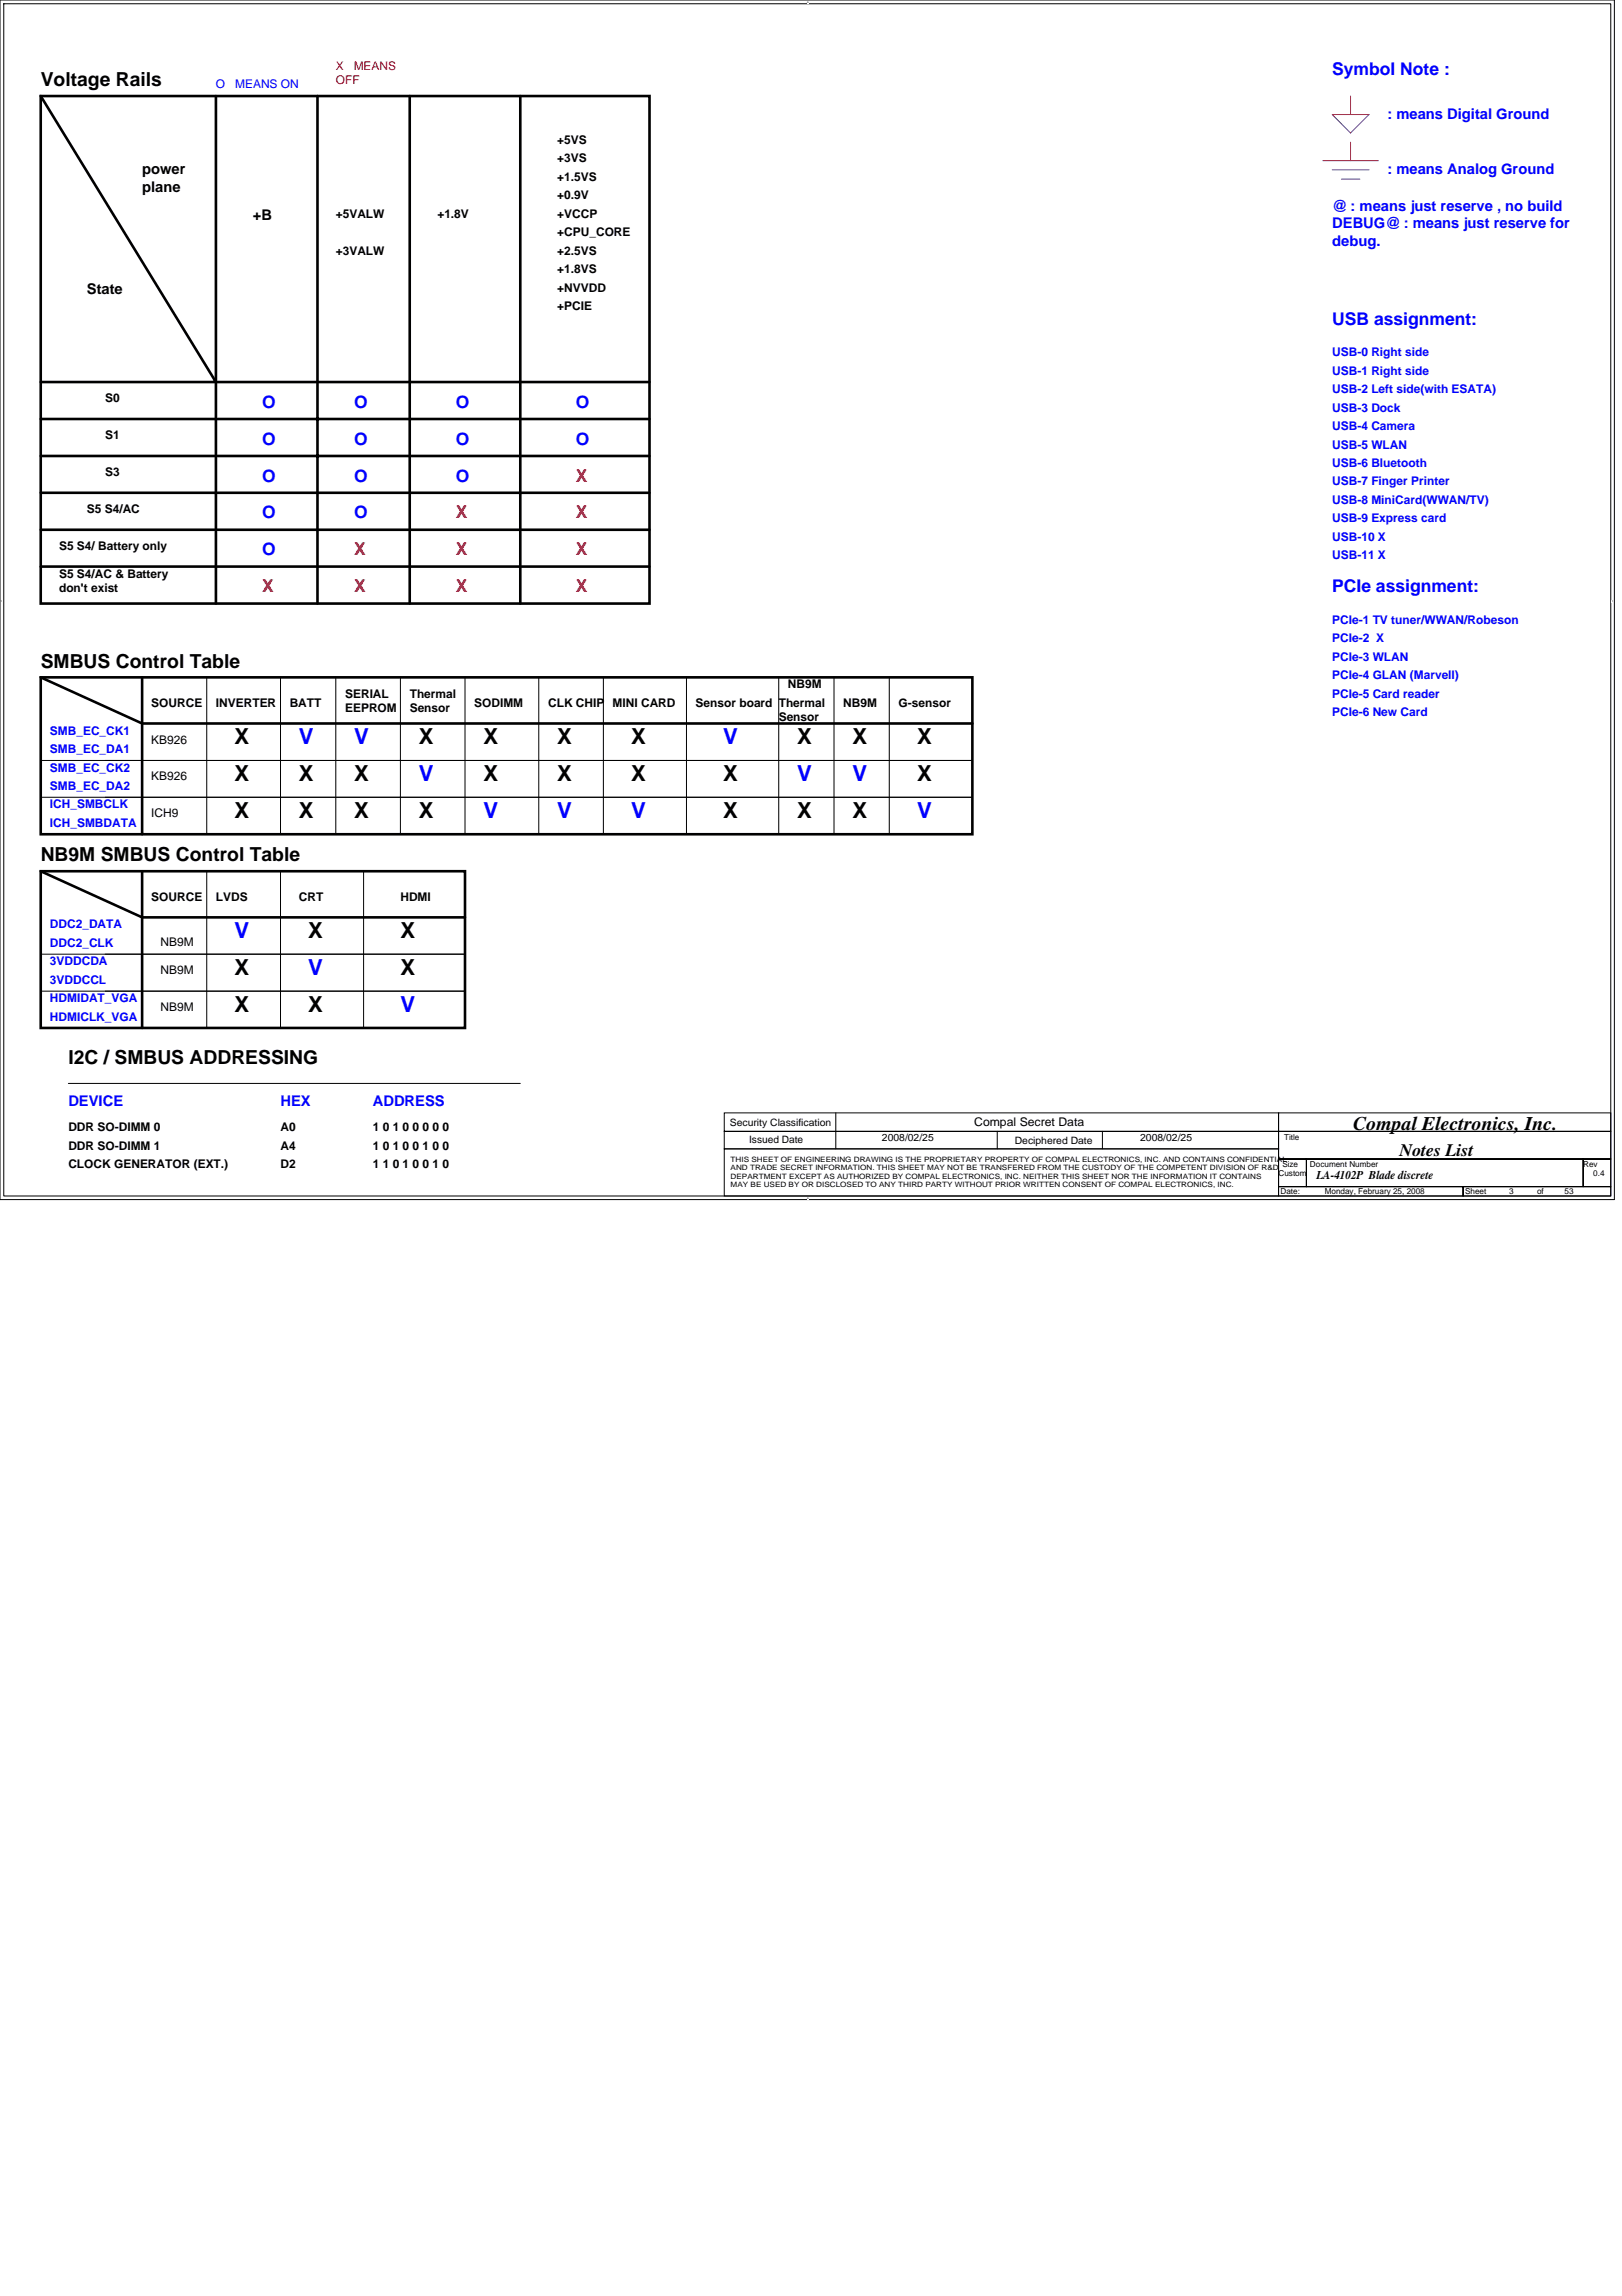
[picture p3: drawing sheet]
<svg xmlns="http://www.w3.org/2000/svg" width="210mm" height="297mm" viewBox="0 0 210 297" stroke-linecap="round" stroke-linejoin="round" font-family="sans-serif">
<defs><g id="words">
<g font-size="2.9">
<text x="30.3" y="96.2">X</text>
<text x="30.3" y="101">X</text>
<text x="38.7" y="101">X</text>
<text x="45.8" y="101">X</text>
<text x="54.2" y="96.2">X</text>
<text x="62.6" y="96.2">X</text>
<text x="62.6" y="101">X</text>
<text x="72.1" y="96.2">X</text>
<text x="72.1" y="101">X</text>
<text x="81.7" y="96.2">X</text>
<text x="81.7" y="101">X</text>
<text x="93.6" y="101">X</text>
<text x="103.1" y="96.2">X</text>
<text x="110.3" y="96.2">X</text>
<text x="118.7" y="96.2">X</text>
<text x="118.7" y="101">X</text>
<text x="30.3" y="105.8">X</text>
<text x="38.7" y="105.8">X</text>
<text x="45.8" y="105.8">X</text>
<text x="54.2" y="105.8">X</text>
<text x="93.6" y="105.8">X</text>
<text x="103.1" y="105.8">X</text>
<text x="110.3" y="105.8">X</text>
<text x="39.9" y="121.3">X</text>
<text x="51.8" y="121.3">X</text>
<text x="30.3" y="130.9">X</text>
<text x="30.3" y="126.1">X</text>
<text x="39.9" y="130.9">X</text>
<text x="51.8" y="126.1">X</text>
</g>
<g font-size="2.9" fill="#00f">
<text x="38.7" y="96.2">V</text>
<text x="45.8" y="96.2">V</text>
<text x="54.2" y="101">V</text>
<text x="93.6" y="96.2">V</text>
<text x="103.1" y="101">V</text>
<text x="110.3" y="101">V</text>
<text x="62.6" y="105.8">V</text>
<text x="72.1" y="105.8">V</text>
<text x="81.7" y="105.8">V</text>
<text x="118.7" y="105.8">V</text>
<text x="30.3" y="121.3">V</text>
<text x="39.9" y="126.1">V</text>
<text x="51.8" y="130.9">V</text>
</g>
<g font-size="2.5">
<text x="5.3" y="11.2">Voltage Rails</text>
<text x="5.3" y="86.4">SMBUS Control Table</text>
<text x="5.3" y="111.4">NB9M SMBUS Control Table</text>
<text x="8.8" y="137.7">I2C / SMBUS ADDRESSING</text>
<text x="175.1" y="146.2">Compal Electronics, Inc.</text>
</g>
<g font-size="2.3" fill="#00f">
<text x="172.4" y="9.8">Symbol Note :</text>
<text x="172.4" y="42">USB assignment:</text>
<text x="33.9" y="52.7">O</text>
<text x="45.8" y="52.7">O</text>
<text x="59" y="52.7">O</text>
<text x="74.5" y="52.7">O</text>
<text x="33.9" y="57.5">O</text>
<text x="45.8" y="57.5">O</text>
<text x="59" y="57.5">O</text>
<text x="74.5" y="57.5">O</text>
<text x="33.9" y="62.3">O</text>
<text x="45.8" y="62.3">O</text>
<text x="59" y="62.3">O</text>
<text x="33.9" y="67.1">O</text>
<text x="33.9" y="71.8">O</text>
<text x="45.8" y="67.1">O</text>
<text x="172.4" y="76.6">PCIe assignment:</text>
</g>
<g font-size="2.3" fill="#f00">
<text x="74.5" y="62.3">X</text>
<text x="45.8" y="71.8">X</text>
<text x="59" y="67.1">X</text>
<text x="59" y="71.8">X</text>
<text x="74.5" y="67.1">X</text>
<text x="74.5" y="71.8">X</text>
<text x="33.9" y="76.6">X</text>
<text x="45.8" y="76.6">X</text>
<text x="59" y="76.6">X</text>
<text x="74.5" y="76.6">X</text>
</g>
<text font-size="2.3" x="181.1" y="149.6">Notes List</text>
<g font-size="1.9" fill="#00f">
<text x="179.6" y="15.4">: means Digital Ground</text>
<text x="179.6" y="22.5">: means Analog Ground</text>
<text x="172.4" y="27.3">@ : means just reserve , no build</text>
<text x="172.4" y="29.5">DEBUG@ : means just reserve for</text>
<text x="172.4" y="31.8">debug.</text>
<text x="8.8" y="143.1">DEVICE</text>
<text x="36.3" y="143.1">HEX</text>
<text x="48.2" y="143.1">ADDRESS</text>
</g>
<g font-size="1.9">
<text x="18.4" y="22.5">power</text>
<text x="18.4" y="24.8">plane</text>
<text x="32.7" y="28.5">+B</text>
<text x="11.2" y="38.1">State</text>
</g>
<g font-size="1.5" fill="#00f">
<text x="27.9" y="11.4">O</text>
<text x="30.4" y="11.4">MEANS ON</text>
<text x="172.4" y="46.1">USB-0 Right side</text>
<text x="172.4" y="48.5">USB-1 Right side</text>
<text x="172.4" y="53.3">USB-3 Dock</text>
<text x="172.4" y="50.9">USB-2 Left side(with ESATA)</text>
<text x="172.4" y="55.6">USB-4 Camera</text>
<text x="172.4" y="58">USB-5 WLAN</text>
<text x="172.4" y="60.4">USB-6 Bluetooth</text>
<text x="172.4" y="65.2">USB-8 MiniCard(WWAN/TV)</text>
<text x="172.4" y="62.8">USB-7 Finger Printer</text>
<text x="172.4" y="67.6">USB-9 Express card</text>
<text x="172.4" y="70">USB-10 X</text>
<text x="172.4" y="72.4">USB-11 X</text>
<text x="172.4" y="83.1">PCIe-2 X</text>
<text x="172.4" y="80.7">PCIe-1 TV tuner/WWAN/Robeson</text>
<text x="172.4" y="85.5">PCIe-3 WLAN</text>
<text x="172.4" y="87.9">PCIe-4 GLAN (Marvell)</text>
<text x="6.5" y="95">SMB_EC_CK1</text>
<text x="172.4" y="92.6">PCIe-6 New Card</text>
<text x="172.4" y="90.3">PCIe-5 Card reader</text>
<text x="6.5" y="99.8">SMB_EC_CK2</text>
<text x="6.5" y="97.4">SMB_EC_DA1</text>
<text x="6.5" y="104.6">ICH_SMBCLK</text>
<text x="6.5" y="107">ICH_SMBDATA</text>
<text x="6.5" y="102.2">SMB_EC_DA2</text>
<text x="6.5" y="122.5">DDC2_CLK</text>
<text x="6.5" y="120.1">DDC2_DATA</text>
<text x="6.5" y="124.9">3VDDCDA</text>
<text x="6.5" y="127.3">3VDDCCL</text>
<text x="6.5" y="129.7">HDMIDAT_VGA</text>
<text x="6.5" y="132.1">HDMICLK_VGA</text>
</g>
<g font-size="1.5" fill="#f00">
<text x="43.5" y="9">X</text>
<text x="43.5" y="10.8">OFF</text>
<text x="45.8" y="9">MEANS</text>
</g>
<g font-size="1.5">
<text x="72.1" y="21">+3VS</text>
<text x="72.1" y="18.6">+5VS</text>
<text x="72.1" y="23.4">+1.5VS</text>
<text x="43.5" y="28.2">+5VALW</text>
<text x="56.6" y="28.2">+1.8V</text>
<text x="72.1" y="25.8">+0.9V</text>
<text x="72.1" y="28.2">+VCCP</text>
<text x="43.5" y="33">+3VALW</text>
<text x="72.1" y="33">+2.5VS</text>
<text x="72.1" y="30.6">+CPU_CORE</text>
<text x="72.1" y="35.3">+1.8VS</text>
<text x="72.1" y="37.7">+NVVDD</text>
<text x="72.1" y="40.1">+PCIE</text>
<text x="13.6" y="52.1">S0</text>
<text x="13.6" y="56.8">S1</text>
<text x="13.6" y="61.6">S3</text>
<text x="7.6" y="71.2">S5 S4/ Battery only</text>
<text x="11.2" y="66.4">S5 S4/AC</text>
<text x="7.6" y="74.7">S5 S4/AC &amp; Battery</text>
<text x="7.6" y="76.6">don't exist</text>
<text x="102" y="89.1">NB9M</text>
<text x="19.6" y="91.5">SOURCE</text>
<text x="27.9" y="91.5">INVERTER</text>
<text x="37.5" y="91.5">BATT</text>
<text x="44.7" y="90.3">SERIAL</text>
<text x="44.7" y="92.1">EEPROM</text>
<text x="53" y="90.3">Thermal</text>
<text x="53" y="92.1">Sensor</text>
<text x="61.4" y="91.5">SODIMM</text>
<text x="70.9" y="91.5">CLK CHIP</text>
<text x="79.3" y="91.5">MINI CARD</text>
<text x="90" y="91.5">Sensor board</text>
<text x="100.8" y="91.5">Thermal</text>
<text x="100.8" y="93.3">Sensor</text>
<text x="109.1" y="91.5">NB9M</text>
<text x="116.3" y="91.5">G-sensor</text>
<text x="19.6" y="96.2">KB926</text>
<text x="19.6" y="101">KB926</text>
<text x="19.6" y="105.7">ICH9</text>
<text x="19.6" y="116.5">SOURCE</text>
<text x="27.9" y="116.5">LVDS</text>
<text x="38.7" y="116.5">CRT</text>
<text x="51.8" y="116.5">HDMI</text>
<text x="20.8" y="122.4">NB9M</text>
<text x="20.8" y="126">NB9M</text>
<text x="20.8" y="130.8">NB9M</text>
<text x="8.8" y="148.8">DDR SO-DIMM 1</text>
<text x="8.8" y="146.4">DDR SO-DIMM 0</text>
<text x="36.3" y="148.8">A4</text>
<text x="36.3" y="146.4">A0</text>
<text x="48.2" y="148.8">1 0 1 0 0 1 0 0</text>
<text x="48.2" y="146.4">1 0 1 0 0 0 0 0</text>
<text x="126.1" y="145.7">Compal Secret Data</text>
<text x="8.8" y="151.2">CLOCK GENERATOR (EXT.)</text>
<text x="36.3" y="151.2">D2</text>
<text x="48.2" y="151.2">1 1 0 1 0 0 1 0</text>
<text x="170.4" y="152.5">LA-4102P Blade discrete</text>
</g>
<g font-size="1.3">
<text x="94.4" y="145.6">Security Classification</text>
<text x="96.9" y="147.9">Issued Date</text>
<text x="114.1" y="147.6">2008/02/25</text>
<text x="131.3" y="148">Deciphered Date</text>
<text x="147.6" y="147.6">2008/02/25</text>
</g>
<g font-size="1.1">
<text x="166.2" y="147.5">Title</text>
<text x="165.5" y="152.1">Custom</text>
<text x="165.7" y="154.5">Date:</text>
<text x="165.9" y="150.9">Size</text>
<text x="169.5" y="150.9">Document Number</text>
<text x="171.4" y="154.5">Monday, February 25, 2008</text>
<text x="189.6" y="154.5">Sheet</text>
<text x="195.3" y="154.5">3</text>
<text x="198.9" y="154.5">of</text>
<text x="202.5" y="154.5">53</text>
<text x="204.9" y="150.9">Rev</text>
<text x="206.2" y="152.1">0.4</text>
</g>
<g font-size="1">
<text x="94.6" y="150.3">THIS SHEET OF ENGINEERING DRAWING IS THE PROPRIETARY PROPERTY OF COMPAL ELECTRONICS, INC. AND CONTAINS CONFIDENTIAL</text>
<text x="94.6" y="151.4">AND TRADE SECRET INFORMATION. THIS SHEET MAY NOT BE TRANSFERED FROM THE CUSTODY OF THE COMPETENT DIVISION OF R&amp;D</text>
<text x="94.6" y="152.5">DEPARTMENT EXCEPT AS AUTHORIZED BY COMPAL ELECTRONICS, INC. NEITHER THIS SHEET NOR THE INFORMATION IT CONTAINS</text>
<text x="94.6" y="153.6">MAY BE USED BY OR DISCLOSED TO ANY THIRD PARTY WITHOUT PRIOR WRITTEN CONSENT OF COMPAL ELECTRONICS, INC.</text>
</g>
<g font-size=".3">
<text x="104.5" y=".4">A</text>
<text x=".1" y="77.9">1</text>
<text x="208.6" y="77.9">1</text>
<text x="104.5" y="155.1">A</text>
</g>
</g></defs>
<path d="M0 0h208.9v155.2h-208.9zM.5 .5h207.9v154.2h-207.9z" fill="none" stroke="#000" stroke-width=".13"/>
<g fill="#fff">
<path d="M104.5 .1h.1v.3h-.1z"/>
<path d="M104.5 154.8h.1v.4h-.1z"/>
<path d="M.1 77.6h.2v.4h-.2z"/>
<path d="M208.6 77.6h.1v.4h-.1z"/>
</g>
<g fill="none" stroke="#000" stroke-width=".13">
<path d="M5.3 98.4h120.5M26.8 87.6v20.3M36.3 87.6v20.3M43.5 87.6v20.3M51.8 87.6v20.3M60.2 87.6v20.3M69.7 87.6v20.3M78.1 87.6v20.3M88.8 87.6v20.3M100.8 87.6v20.3M107.9 87.6v20.3M115.1 87.6v20.3"/>
<path d="M5.3 107.9h120.5M5.3 103.1h120.5M26.8 112.7v20.3M36.3 112.7v20.3M47.1 112.7v20.3M5.3 123.4h54.9M5.3 128.2h54.9M8.8 140.2h58.5M93.7 144h71.8v2.4h-71.8zM93.7 146.4h71.8v2.2h-71.8zM93.7 148.6h71.8v6.1h-71.8zM108.2 144v4.6"/>
<path d="M129.1 146.4v2.2M142.7 146.4v2.2M165.5 149.9h3.6v3.6h-3.6zM165.5 144h42.9v2.4h-42.9zM165.5 146.4h42.9v3.5h-42.9zM165.5 153.5h23.8v1.2h-23.8zM169.1 149.9h35.8v3.6h-35.8zM189.3 153.5h19.1v1.2h-19.1zM204.9 149.9h3.5v3.6h-3.5z"/>
</g>
<g fill="none" stroke="#000" stroke-width=".34">
<path d="M5.3 12.4h78.8v65.7h-78.8zM5.3 12.4l22.6 37M27.9 12.4v65.7M41.1 12.4v65.7M53 12.4v65.7M67.3 12.4v65.7M5.3 54.2h78.8M5.3 59h78.8M5.3 49.4h78.8M5.3 68.5h78.8M5.3 63.8h78.8M5.3 73.3h78.8"/>
<path d="M5.3 87.6l13.1 6h107.4M5.3 87.6h120.5v20.3h-120.5zM18.4 87.6v20.3M5.3 112.7l13.1 6h41.8M5.3 112.7h54.9v20.3h-54.9zM18.4 112.7v20.3"/>
</g>
<path d="M174.8 12.4v2.4h2.4l-2.4 2.4-2.4-2.4h2.4M174.8 18.4v2.4M171.2 20.8h7.2M172.4 22h4.8M173.6 23.2h2.4" fill="none" stroke="#800080" stroke-width=".13"/>
<use href="#words"/>
</svg>
